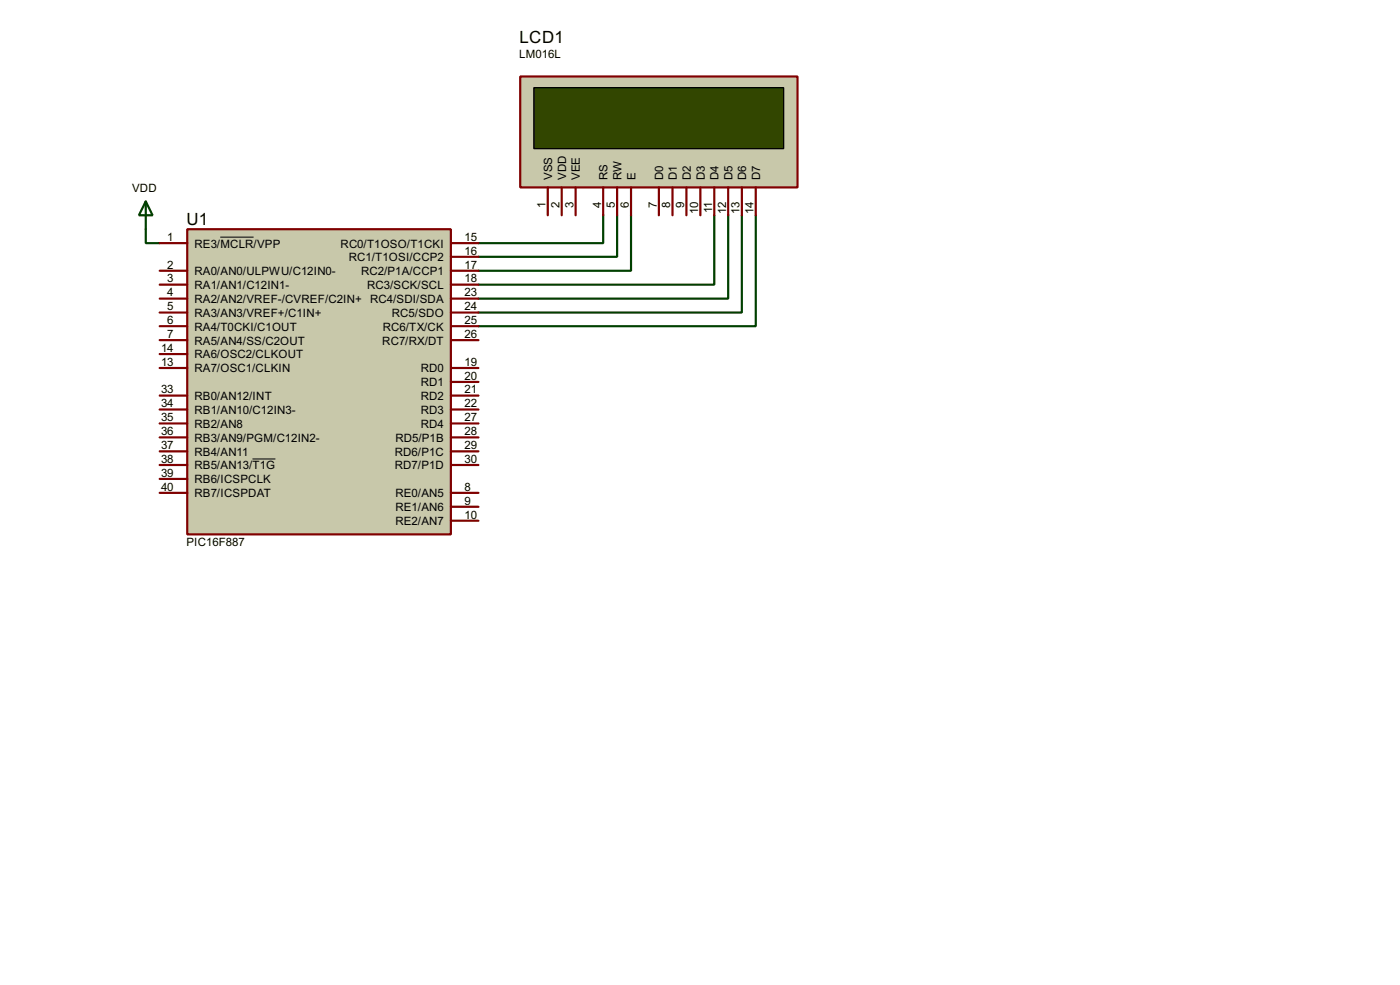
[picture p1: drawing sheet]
<svg xmlns="http://www.w3.org/2000/svg" width="256mm" height="180mm" viewBox="0 0 256 180" stroke-linecap="round" stroke-linejoin="round" font-family="sans-serif">
<defs><g id="words">
<g font-size="3.5">
<text x="95.2" y="7.8">LCD1</text>
<text x="34.2" y="41.2">U1</text>
</g>
<g font-size="2.4">
<text x="95.1" y="10.7">LM016L</text>
<text x="24.2" y="35.1">VDD</text>
<text x="101.2" y="33" transform="rotate(-90 101.2 33)">VSS</text>
<text x="103.7" y="33" transform="rotate(-90 103.7 33)">VDD</text>
<text x="106.3" y="33" transform="rotate(-90 106.3 33)">VEE</text>
<text x="111.3" y="33" transform="rotate(-90 111.3 33)">RS</text>
<text x="113.9" y="33" transform="rotate(-90 113.9 33)">RW</text>
<text x="116.4" y="33" transform="rotate(-90 116.4 33)">E</text>
<text x="121.5" y="33" transform="rotate(-90 121.5 33)">D0</text>
<text x="124" y="33" transform="rotate(-90 124 33)">D1</text>
<text x="126.6" y="33" transform="rotate(-90 126.6 33)">D2</text>
<text x="129.1" y="33" transform="rotate(-90 129.1 33)">D3</text>
<text x="131.6" y="33" transform="rotate(-90 131.6 33)">D4</text>
<text x="134.2" y="33" transform="rotate(-90 134.2 33)">D5</text>
<text x="136.7" y="33" transform="rotate(-90 136.7 33)">D6</text>
<text x="139.3" y="33" transform="rotate(-90 139.3 33)">D7</text>
<text x="100" y="38" transform="rotate(-90 100 38)">1</text>
<text x="102.5" y="38" transform="rotate(-90 102.5 38)">2</text>
<text x="105.1" y="38" transform="rotate(-90 105.1 38)">3</text>
<text x="110.1" y="38" transform="rotate(-90 110.1 38)">4</text>
<text x="112.7" y="38" transform="rotate(-90 112.7 38)">5</text>
<text x="115.2" y="38" transform="rotate(-90 115.2 38)">6</text>
<text x="120.3" y="38" transform="rotate(-90 120.3 38)">7</text>
<text x="122.8" y="38" transform="rotate(-90 122.8 38)">8</text>
<text x="125.4" y="38" transform="rotate(-90 125.4 38)">9</text>
<text x="127.9" y="39.2" transform="rotate(-90 127.9 39.2)">10</text>
<text x="130.5" y="39" transform="rotate(-90 130.5 39)">11</text>
<text x="133" y="39.2" transform="rotate(-90 133 39.2)">12</text>
<text x="135.5" y="39.2" transform="rotate(-90 135.5 39.2)">13</text>
<text x="138.1" y="39.2" transform="rotate(-90 138.1 39.2)">14</text>
<text x="30.7" y="44.1">1</text>
<text x="35.6" y="45.3">RE3/MCLR/VPP</text>
<text x="62.4" y="45.3">RC0/T1OSO/T1CKI</text>
<text x="63.9" y="47.8">RC1/T1OSI/CCP2</text>
<text x="85.1" y="46.6">16</text>
<text x="85.1" y="44.1">15</text>
<text x="30.7" y="51.7">3</text>
<text x="30.7" y="49.2">2</text>
<text x="35.6" y="52.9">RA1/AN1/C12IN1-</text>
<text x="35.6" y="50.4">RA0/AN0/ULPWU/C12IN0-</text>
<text x="66.1" y="50.4">RC2/P1A/CCP1</text>
<text x="67.2" y="52.9">RC3/SCK/SCL</text>
<text x="85.1" y="51.7">18</text>
<text x="85.1" y="49.2">17</text>
<text x="30.7" y="54.3">4</text>
<text x="30.7" y="59.3">6</text>
<text x="30.7" y="56.8">5</text>
<text x="35.6" y="55.4">RA2/AN2/VREF-/CVREF/C2IN+ RC4/SDI/SDA</text>
<text x="35.6" y="58">RA3/AN3/VREF+/C1IN+</text>
<text x="71.8" y="58">RC5/SDO</text>
<text x="85.1" y="54.3">23</text>
<text x="85.1" y="56.8">24</text>
<text x="85.1" y="59.3">25</text>
<text x="29.5" y="64.4">14</text>
<text x="30.7" y="61.9">7</text>
<text x="35.6" y="60.5">RA4/T0CKI/C1OUT</text>
<text x="35.6" y="63.1">RA5/AN4/SS/C2OUT</text>
<text x="35.6" y="65.6">RA6/OSC2/CLKOUT</text>
<text x="70" y="63.1">RC7/RX/DT</text>
<text x="70.1" y="60.5">RC6/TX/CK</text>
<text x="85.1" y="61.9">26</text>
<text x="29.5" y="72">33</text>
<text x="29.5" y="67">13</text>
<text x="35.6" y="68.1">RA7/OSC1/CLKIN</text>
<text x="77.1" y="70.7">RD1</text>
<text x="77.1" y="68.1">RD0</text>
<text x="85.1" y="72">21</text>
<text x="85.1" y="69.5">20</text>
<text x="85.1" y="67">19</text>
<text x="29.5" y="74.6">34</text>
<text x="29.5" y="77.1">35</text>
<text x="35.6" y="73.2">RB0/AN12/INT</text>
<text x="35.6" y="75.8">RB1/AN10/C12IN3-</text>
<text x="77.1" y="75.8">RD3</text>
<text x="77.1" y="73.2">RD2</text>
<text x="85.1" y="74.6">22</text>
<text x="85.1" y="77.1">27</text>
<text x="29.5" y="82.2">37</text>
<text x="29.5" y="79.7">36</text>
<text x="35.6" y="78.3">RB2/AN8</text>
<text x="35.6" y="83.4">RB4/AN11</text>
<text x="35.6" y="80.8">RB3/AN9/PGM/C12IN2-</text>
<text x="72.3" y="83.4">RD6/P1C</text>
<text x="72.4" y="80.8">RD5/P1B</text>
<text x="77.1" y="78.3">RD4</text>
<text x="85.1" y="79.7">28</text>
<text x="85.1" y="82.2">29</text>
<text x="29.5" y="89.8">40</text>
<text x="29.5" y="87.3">39</text>
<text x="29.5" y="84.7">38</text>
<text x="35.6" y="88.5">RB6/ICSPCLK</text>
<text x="35.6" y="85.9">RB5/AN13/T1G</text>
<text x="72.3" y="85.9">RD7/P1D</text>
<text x="85.1" y="84.7">30</text>
<text x="85.1" y="89.8">8</text>
<text x="35.6" y="91">RB7/ICSPDAT</text>
<text x="72.4" y="93.6">RE1/AN6</text>
<text x="72.4" y="91">RE0/AN5</text>
<text x="85.1" y="94.9">10</text>
<text x="85.1" y="92.4">9</text>
<text x="34.1" y="100">PIC16F887</text>
<text x="72.4" y="96.1">RE2/AN7</text>
</g>
</g></defs>
<path d="M110.5 39.4v5.1h-22.8M113.1 39.4v7.6h-25.4M115.6 39.4v10.2h-27.9M130.9 39.4v12.7h-43.2M133.4 39.4v15.3h-45.7M135.9 39.4v17.8h-48.2M138.5 39.4v20.3h-50.8M26.7 42v2.5h2.6" fill="none" stroke="#004000" stroke-width=".4"/>
<path d="M34.3 42h48.3v55.8h-48.3z" fill="#c8c8aa" stroke="#800000" stroke-width=".4"/>
<g fill="none" stroke="#800000" stroke-width=".4">
<path d="M29.3 44.5h5M29.3 52.1h5M29.3 54.7h5M29.3 59.7h5M29.3 57.2h5M29.3 49.6h5M82.6 44.5h5.1M82.6 52.1h5.1M82.6 54.7h5.1M82.6 59.7h5.1M82.6 57.2h5.1M82.6 49.6h5.1"/>
<path d="M82.6 47h5.1M29.3 62.3h5M29.3 72.4h5M29.3 75h5M29.3 77.5h5M29.3 67.4h5M29.3 64.8h5M82.6 62.3h5.1M82.6 72.4h5.1M82.6 75h5.1M82.6 77.5h5.1M82.6 67.4h5.1"/>
<path d="M82.6 69.9h5.1M29.3 80.1h5M29.3 82.6h5M29.3 85.1h5M29.3 90.2h5M29.3 87.7h5M82.6 80.1h5.1M82.6 82.6h5.1M82.6 85.1h5.1M82.6 90.2h5.1M82.6 95.3h5.1M82.6 92.8h5.1"/>
</g>
<path d="M40.4 43.4h6.1M46.3 84h4.2" fill="none" stroke="#000" stroke-width=".18"/>
<path d="M95.3 14h50.8v20.3h-50.8z" fill="#c8c8aa" stroke="#800000" stroke-width=".4"/>
<path d="M97.8 16.1h45.8v11.1h-45.8z" fill="#324600" stroke="#000" stroke-width=".25"/>
<g fill="none" stroke="#800000" stroke-width=".4">
<path d="M100.4 34.3v5.1M102.9 34.3v5.1M105.5 34.3v5.1M110.5 34.3v5.1M113.1 34.3v5.1M115.6 34.3v5.1M120.7 34.3v5.1M123.2 34.3v5.1M125.8 34.3v5.1M128.3 34.3v5.1M130.9 34.3v5.1M133.4 34.3v5.1"/>
<path d="M135.9 34.3v5.1M138.5 34.3v5.1"/>
</g>
<path d="M26.7 36.9l1.3 2.5h-2.5zM26.7 36.9v5.1" fill="none" stroke="#004000" stroke-width=".4"/>
<use href="#words"/>
</svg>
